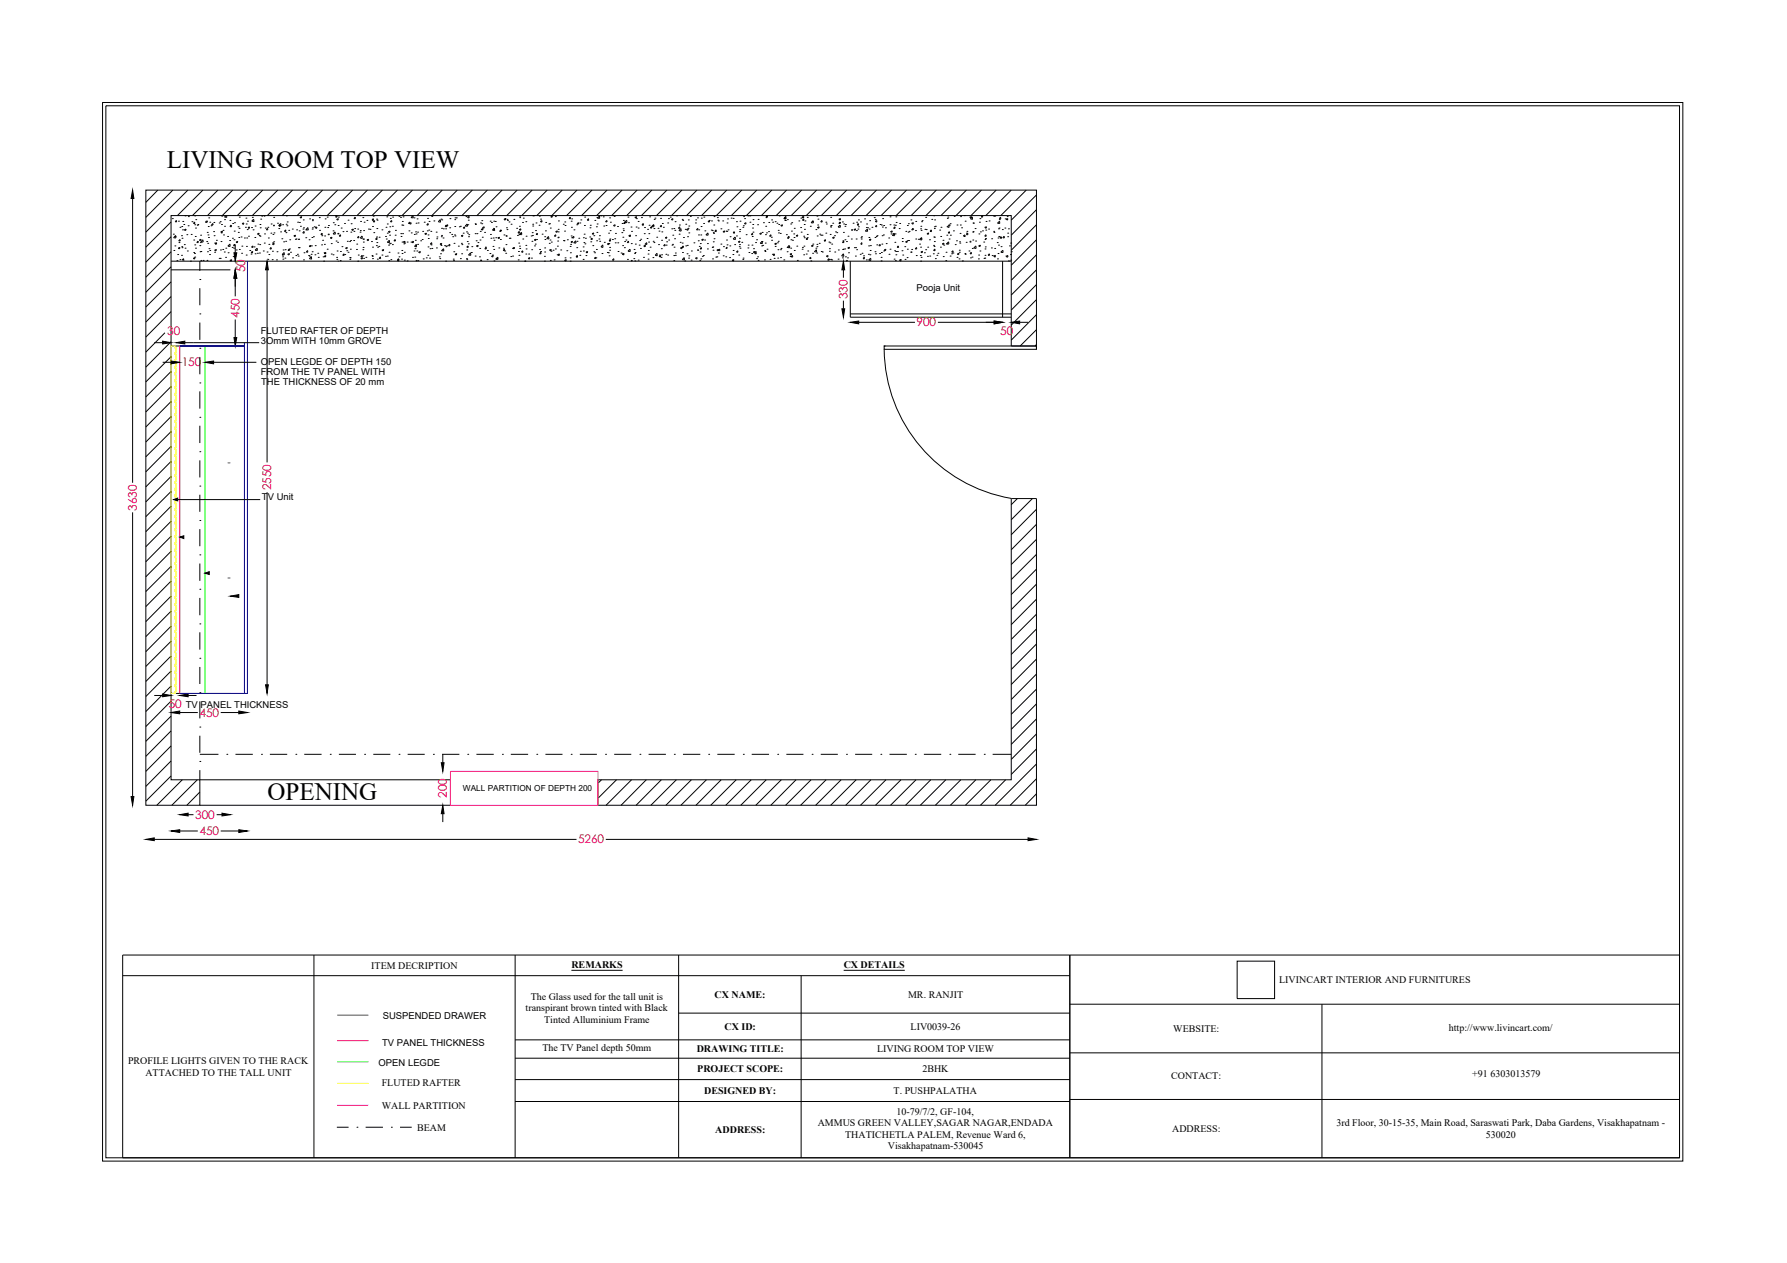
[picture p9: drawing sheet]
<svg xmlns="http://www.w3.org/2000/svg" width="297mm" height="210mm" viewBox="0 0 297 210" stroke-linecap="round" stroke-linejoin="round" font-family="sans-serif">
<defs><g id="words">
<g font-size="4.2">
<text x="27.8" y="28">LIVING ROOM TOP VIEW</text>
<text x="44.5" y="132.9">OPENING</text>
</g>
<g font-size="2" fill="#f00">
<text x="40.8" y="45.2" transform="rotate(-90 40.8 45.2)">50</text>
<text x="39.8" y="52.8" transform="rotate(-90 39.8 52.8)">450</text>
<text x="140.9" y="49.7" transform="rotate(-90 140.9 49.7)">330</text>
<text x="27.8" y="55.7">30</text>
<text x="152.3" y="54.2">900</text>
<text x="166.3" y="55.6">50</text>
<text x="30.2" y="60.9">150</text>
<text x="45.1" y="81.5" transform="rotate(-90 45.1 81.5)">2550</text>
<text x="22.7" y="84.9" transform="rotate(-90 22.7 84.9)">3630</text>
<text x="28.1" y="117.7">50</text>
<text x="33.2" y="119.1">450</text>
<text x="32.5" y="136.1">300</text>
<text x="74.3" y="132.6" transform="rotate(-90 74.3 132.6)">200</text>
<text x="33.2" y="138.8">450</text>
<text x="96.1" y="140.2">5260</text>
</g>
<g font-size="1.7">
<text x="61.7" y="161">ITEM DECRIPTION</text>
<text x="95" y="160.9">REMARKS</text>
<text x="140.2" y="160.9">CX DETAILS</text>
<text x="88.2" y="166.1">The Glass used for the tall unit is</text>
<text x="118.8" y="165.8">CX NAME:</text>
<text x="150.9" y="165.8">MR. RANJIT</text>
<text x="212.6" y="163.3">LIVINCART INTERIOR AND FURNITURES</text>
<text x="87.4" y="168">transpirant brown tinted with Black</text>
<text x="90.5" y="169.9">Tinted Alluminium Frame</text>
<text x="120.4" y="171.2">CX ID:</text>
<text x="151.4" y="171.2">LIV0039-26</text>
<text x="195" y="171.5">WEBSITE:</text>
<text x="240.8" y="171.3">http://www.livincart.com/</text>
<text x="21.3" y="176.9">PROFILE LIGHTS GIVEN TO THE RACK</text>
<text x="24.2" y="178.8">ATTACHED TO THE TALL UNIT</text>
<text x="90.2" y="174.7">The TV Panel depth 50mm</text>
<text x="115.8" y="174.9">DRAWING TITLE:</text>
<text x="115.9" y="178.2">PROJECT SCOPE:</text>
<text x="145.8" y="174.9">LIVING ROOM TOP VIEW</text>
<text x="153.3" y="178.2">2BHK</text>
<text x="194.7" y="179.4">CONTACT:</text>
<text x="244.7" y="179">+91 6303013579</text>
<text x="63.4" y="180.5">FLUTED RAFTER</text>
<text x="63.4" y="184.3">WALL PARTITION</text>
<text x="117" y="181.8">DESIGNED BY:</text>
<text x="148.5" y="181.8">T. PUSHPALATHA</text>
<text x="149" y="185.3">10-79/7/2, GF-104,</text>
<text x="69.3" y="188">BEAM</text>
<text x="118.9" y="188.3">ADDRESS:</text>
<text x="135.9" y="187.2">AMMUS GREEN VALLEY,SAGAR NAGAR,ENDADA</text>
<text x="140.5" y="189.1">THATICHETLA PALEM, Revenue Ward 6,</text>
<text x="147.6" y="191">Visakhapatnam-530045</text>
<text x="194.8" y="188.1">ADDRESS:</text>
<text x="222.2" y="187.2">3rd Floor, 30-15-35, Main Road, Saraswati Park, Daba Gardens, Visakhapatnam -</text>
<text x="247" y="189.1">530020</text>
</g>
<g font-size="1.6">
<text x="152.3" y="48.4">Pooja Unit</text>
<text x="43.3" y="55.6">FLUTED RAFTER OF DEPTH</text>
<text x="43.4" y="57.2">3Omm WITH 10mm GROVE</text>
<text x="43.3" y="62.3">FROM THE TV PANEL WITH</text>
<text x="43.4" y="60.6">OPEN LEGDE OF DEPTH 150</text>
<text x="43.4" y="64">THE THICKNESS OF 20 mm</text>
<text x="43.5" y="83.2">TV Unit</text>
<text x="30.9" y="117.7">TV PANEL THICKNESS</text>
<text x="63.5" y="173.8">TV PANEL THICKNESS</text>
<text x="63.6" y="169.3">SUSPENDED DRAWER</text>
<text x="62.9" y="177.1">OPEN LEGDE</text>
</g>
<text font-size="1.4" x="76.9" y="131.5">WALL PARTITION OF DEPTH 200</text>
</g></defs>
<!-- layer: 30-600 - 200-Struc_Gen -->
<g fill="none" stroke="#000" stroke-width=".17">
<path d="M17 17h262.7v176h-262.7zM17.6 17.6h261.6v174.8h-261.6zM20.4 158.7h258.8v33.7h-258.8zM52.2 158.7v33.7M85.6 158.7v33.7M112.8 158.7v33.7M177.8 158.7v33.7M205.6 159.7h6.3v6.3h-6.3zM20.4 162.2h157.4M85.6 172.8h92.2M85.6 175.9h92.2M85.6 179.4h92.2"/>
<path d="M95 161.3h8.5M112.8 168.4h65M133.2 162.2v30.2M140.2 161.3h10.2M177.8 166.9h101.4M177.8 175h101.4M219.7 166.9v25.5M85.6 183.1h92.2M177.8 182.7h101.4"/>
</g>
<!-- layer: A-WALL -->
<g fill="none" stroke="#000" stroke-width=".17">
<path d="M22 33v47.2M26.2 31.6l-2 2M28.4 36.9l-4.2 4.2M28.4 39.3l-4.2 4.3M28.6 36.3h.1M28.7 31.6l-4.5 4.5M28.8 38.9h.1M29.1 39.3h.1M29.2 39.1v.5l-.3-.1zM29.3 36.6l.1 .3-.3-.1zM29.7 36.8h.1M29.9 37.8h.1"/>
<path d="M29.9 39.8l.1 .3-.3-.1zM30.2 39.2h.1M30.2 37.6h.1M30.3 39.6h.1M30.3 38.2h.1M30.4 36.8h.1M30.6 37.3h.1M30.6 38.2l.3-.1-.1 .2zM30.8 35.9h.1M31.1 39h.1M31.2 31.6l-7 7M31.3 37.5h.1"/>
<path d="M31.3 36h.1M31.8 39h.1M31.9 36.8h.1M32.2 39.9h.1M32.3 36.9l.1 .2h-.2zM32.4 35.9h.1M32.4 37.4h.1M32.5 39.3h.1M32.5 37.9h.1M32.5 36.5h.1M32.8 37.4h.1M32.9 37.3h.1"/>
<path d="M33.1 39.9l.3-.1-.1 .2zM33.3 39.1h.1M33.7 31.6l-4.2 4.2M34.1 36.9h.1M34.2 36.8l.3-.1-.1 .3zM34.4 38.6h.1M34.6 39h.1M34.6 37.6h.1M34.7 39.5h.1M34.7 36.2h.1M34.9 36.9h.1M35.1 37.5h.1"/>
<path d="M35.4 37.1v.3h-.2zM35.5 38.5h.1M35.5 37h.1M35.6 39.2h.1M36 39.9h.1M36.2 31.6l-4.2 4.2M36.4 37.1h.1M36.6 36.8h.1M36.7 38.5l.3-.1-.1 .3zM36.8 38.7h.1M36.8 37.3h.1M36.9 35.9h.1"/>
<path d="M37.1 38.3h.1M37.2 39h.1M37.3 37.6h.1M37.3 36.5h.1M37.6 35.8l-.3 .3h.4v-.3M37.8 39.3h.1M38.2 40h.1M38.2 36.6h.1M38.4 37.4l.1 .3-.3-.1zM38.6 39.6h.1M38.7 37.1h.1M38.7 31.6l-4.2 4.2"/>
<path d="M38.9 39.8h.1M38.9 38.4h.1M39 37h.1M39.6 37.7h.1M39.6 38.6h.1M39.7 39.5h.1M39.7 37.9h.1M39.8 36.1h.1M40.1 39.4h.1M40.2 37.1h.3v.2zM40.6 39.6h.1M40.8 37.8h.1"/>
<path d="M40.9 36.3h.1M40.9 37.2h.1M41 39.6h.1M41.1 38.2h.1M41.1 36.8h.1M41.2 31.6l-4.3 4.2M41.2 37.9l.2-.2 .1 .2zM41.3 39.3h.1M41.8 37.8h.1M41.9 36.1h.1M42.1 38.2h.1M42.1 36.4l.1 .4h-.3z"/>
<path d="M42.4 39.5h.1M42.4 37.6h.1M42.8 38.9l.3-.2-.1 .3zM43.1 39.1h.1M43.2 39.3h.1M43.2 37.3h.1M43.3 37.9h.1M43.3 36.4h.1M43.5 35.9h.1M43.7 31.6l-4.3 4.2M43.8 35.8l.2 .2 .1-.2M44 38.9h.1"/>
<path d="M44.1 37.9h.1M44.5 37.9v.3h-.2zM44.5 37.8h.1M44.6 39.6h.1M45 38.7h.1M45.1 37.2h.1M45.4 39h.1M45.5 37.5h.1M45.5 37.4h.1M45.5 36.1h.1M45.5 38.7h.1M46.1 37.1h.1"/>
<path d="M46.2 31.6l-4.3 4.2M46.3 38h.1M46.3 37.5l.3-.1-.1 .2zM46.6 38.5h.1M46.7 37.1v.4h-.4zM46.8 39.7h.1M47 37.4h.1M47.5 38.2v.3h-.2zM47.5 38.7h.1M47.6 37.3h.1M47.6 35.9h.1M47.7 37.5h.1"/>
<path d="M47.7 36.9h.1M48 38.3h.1M48.2 39.8h.1M48.6 38.1h.1M48.6 31.6l-4.2 4.2M48.8 39.2l.3-.1v.2zM49.1 39.8h.1M49.2 39.7h.1M49.3 38.2h.1M49.5 36.9h.1M49.6 39.8h.1M49.7 38.4h.1"/>
<path d="M49.8 37h.1M49.9 36.1l.3-.1-.1 .3zM49.9 37.6h.1M50.4 38.1h.1M50.4 36.5h.1M50.4 37.9h.1M50.5 38.5l.1 .2h-.3zM50.8 39.5h.1M50.8 38.2h.1M51.1 31.6l-4.2 4.2M51.2 37.8l.1 .4h-.4zM51.4 39.8h.1"/>
<path d="M51.5 36.4h.1M51.8 39.5h.1M51.9 38.1h.1M51.9 36.7h.1M51.9 37.9h.1M51.9 36.5h.1M52.1 39.3h.1M52.2 37.7h.1M52.4 37.8l.3-.1-.1 .3zM52.9 37.4h.1M53.1 36.2h.1M53.1 38.3h.1"/>
<path d="M53.3 39l.2-.3 .1 .3zM53.5 39.2h.1M53.6 39.9h.1M53.6 31.6l-4.2 4.2M54 39.2h.1M54 37.8h.1M54 36.4h.1M54.4 36.1h.1M54.5 37.8h.1M54.6 39h.1M54.6 38.9h.1M54.6 37.5h.1"/>
<path d="M54.9 39.5l.3-.1-.1 .3zM55.4 38.4h.1M55.4 37h.1M55.7 37.4h.1M55.7 38.5v.4h-.3zM55.7 35.8h.1M56 36.5l.2-.2v.3zM56 35.8v.3h-.2zM56.1 31.6l-4.2 4.2M56.2 38.9h.1M56.2 38.8h.1M56.2 37.5h.1"/>
<path d="M56.2 36.1h.1M56.6 39v.3h-.2zM56.7 37.9h.1M57 38.5h.1M57.3 37.1h.1M57.6 38.5h.1M57.9 36.6h.1M58.3 40h.1M58.3 38.6h.1M58.4 37.2h.1M58.4 38.2l.3-.1v.2zM58.6 31.6l-4.2 4.2"/>
<path d="M58.8 40h.1M58.8 38.5h.1M59 38h.1M59 36.1l.1 .2h-.3zM59.5 38.1h.1M59.6 39.3l.1 .2h-.3zM59.8 35.8h.1M59.8 38.6h.1M59.9 38.3h.1M59.9 36.8h.1M60.2 39.2v.4h-.3zM60.3 36.2h.1"/>
<path d="M60.4 39.8h.1M60.4 39.7h.1M60.4 38.3h.1M60.5 36.9h.1M61 36.6h.1M61 39.8h.3l-.1 .2zM61.1 31.6l-4.2 4.2M61.2 38.1h.1M61.5 38.1h.1M61.9 37.6h.1M62 36.8l.3-.1-.1 .2zM62 35.9h.1"/>
<path d="M62 36.3l.1 .3h-.3zM62.1 38.7h.1M62.6 39.4h.1M62.6 36.4h.1M62.6 38h.1M62.6 39.5l.1 .3h-.3zM62.7 36.6h.1M63 39.4h.1M63.5 38.2h.1M63.6 31.6l-4.3 4.2M64.1 39.3h.1M64.2 37.8h.1"/>
<path d="M64.2 39.7h.1M64.3 36h.1M64.4 38.7h.1M64.4 37.2h.1M64.5 38.5l.3-.1v.3zM64.8 39.1h.1M64.8 37.7h.1M64.9 36.3h.1M65.1 36.6v.3l-.2-.1zM65.2 37.6h.1M65.3 36.1h.1M65.7 39.1h.1"/>
<path d="M65.7 39.8v.3l-.2-.1zM65.7 38.3h.1M66.1 31.6l-4.3 4.2M66.3 36h.1M66.6 36.1h.1M66.6 38.8h.1M66.7 39.3h.1M66.8 37.4h.1M66.9 36.8h.1M66.9 38.8h.1M67 37.4h.1M67 36h.1"/>
<path d="M68 38.4h.1M68.1 37.1l.3-.1-.1 .3zM68.1 36.9v.2h-.2zM68.4 38.7h.1M68.6 31.6l-4.3 4.2M68.7 35.8v.4h-.4zM68.8 36.2h.1M68.9 39h.1M69 39.9h.1M69.1 38.5h.1M69.2 37.1h.1M69.2 38.9h.1"/>
<path d="M69.3 36.4h.1M69.4 38.6h.1M69.5 37.1h.1M70.2 39.8h.1M70.3 38.5h.1M70.5 36.9h.1M70.6 38.8l.3-.1-.1 .3zM71 38.4h.1M71.1 36.3h.1M71.1 31.6l-4.3 4.2M71.1 39h.1M71.1 37.1l.1 .3h-.3z"/>
<path d="M71.2 39.6h.1M71.3 38.2h.1M71.3 36.8h.1M71.6 38.5h.1M71.7 35.8l.1 .1 .1-.1M71.8 36h.1M72.1 36.7h.1M72.5 38.6h.1M72.6 39.7h.1M72.6 39.4h.1M72.8 36.8l.4-.3v.4zM73.3 36.4h.1"/>
<path d="M73.3 39.3h.1M73.4 37.9h.1M73.4 39.1h.1M73.4 36.5h.1M73.5 31.6l-4.2 4.2M73.6 39.6h.1M73.7 38h.1M74.1 38h.1M74.2 37.4v.3l-.2-.1zM74.2 37.5l.3-.1-.1 .2zM74.7 37.9h.1M74.7 38.7h.1"/>
<path d="M74.8 36.3h.1M75.1 39h.1M75.3 39.3h.1M75.6 39h.1M75.6 37.6h.1M75.6 36.5h.1M75.6 36.2h.1M75.6 39.2h.1M75.8 36.2h.1M76 31.6l-4.2 4.2M76.4 37.7h.1M76.5 37.6h.1"/>
<path d="M76.7 39.2l.2-.1v.2zM77 38.7h.1M77 37.9l.2-.2v.2zM77.3 37.6l.4-.4v.4zM77.5 36h.1M77.5 38.5h.1M77.7 38.7h.1M77.7 36.1l.3-.1-.1 .3zM77.8 37.4h.1M77.8 35.9h.1M77.8 36.6h.1M77.9 39.3h.1"/>
<path d="M77.9 39h.1M78.5 31.6l-4.2 4.2M79 38.8h.1M79 37.2h.1M79 37.3h.1M79.3 38.8h.1M79.8 39.9h.1M79.8 38.5h.1M79.9 37.1h.1M80 38.1h.1M80.1 37.2h.1M80.1 36.7h.1"/>
<path d="M80.2 39.4h.1M80.2 37.9l.1 .3h-.3zM80.2 37.8l.3-.1-.1 .2zM80.5 38.6h.1M81 31.6l-4.2 4.2M81.5 36.8h.1M81.5 39h.1M81.6 39.6h.1M81.7 37h.1M82 39.6h.1M82 38.2h.1M82.1 36.8h.1"/>
<path d="M82.1 39.9h.1M82.2 37.9v.4l-.3-.1zM82.3 36.8h.1M82.4 39.5h.1M82.5 37.7h.1M82.7 39.5l.3-.1v.3zM83.2 39.8h.1M83.2 38.3h.1M83.3 38.2v.3h-.3zM83.5 31.6l-4.2 4.2M83.8 39h.1M83.8 36.5l.3-.2-.1 .3z"/>
<path d="M83.9 36.3h.1M84.1 39.2h.1M84.1 39.3h.1M84.2 37.9h.1M84.3 36.5h.1M84.3 38.2h.1M84.4 36.6h.1M84.6 36.9h.1M84.7 39.6h.1M84.8 39.6h.1M84.9 37.3h.1M85.4 36.5h.1"/>
<path d="M85.9 37.9h.1M86 31.6l-4.3 4.2M86 39.1h.1M86.3 39h.1M86.3 38.5v.2h-.2zM86.3 38.2l.3-.2-.1 .3zM86.3 37.6h.1M86.3 39l.4-.4v.4zM86.4 36.2h.1M86.4 35.9h.1M86.6 38.7h.1M86.9 37h.1"/>
<path d="M86.9 39.7h.1M87 36.3h.1M87.4 36.8h.1M87.4 39.3h.1M88.3 39.2h.1M88.5 38.7h.1M88.5 31.6l-4.3 4.2M88.5 39.1h.1M88.5 37.3h.1M88.5 37.6h.1M88.6 35.9h.1M88.8 35.8h.1"/>
<path d="M88.8 39.8h.3l-.1 .2zM89 38.3h.1M89.1 37.1h.1M89.1 39l.2-.3 .1 .3zM89.2 39.8h.1M89.6 37.4h.1M89.6 35.9h.1M89.8 36.8l.3-.1-.1 .2zM89.9 36.4h.1M90.1 38.9h.1M90.5 39.3h.1M90.6 39.8h.1"/>
<path d="M90.7 38.4h.1M90.7 37h.1M91 31.6l-4.3 4.2M91.2 39.3l.1 .4-.4-.1zM91.2 37.2h.1M91.3 37.2h.1M91.4 39.9h.1M91.5 37.9h.1M91.8 35.8v.3h-.2zM92.3 36h.1M92.4 39v.3h-.3zM92.4 38.5l.3-.1-.1 .2z"/>
<path d="M92.7 39.5h.1M92.8 38.1h.1M92.8 38.5h.1M92.8 39.4h.1M92.8 36.7h.1M93.5 31.6l-4.3 4.2M93.6 37.3h.1M93.7 40h.1M93.8 38.4h.1M93.9 36.9h.1M93.9 37.5h.1M94.3 39.8h.1"/>
<path d="M94.8 36.1l.1 .2h-.3zM94.9 39.2h.1M94.9 36.8h.1M95 37.8h.1M95 36.4h.1M95 39.5h.1M95.4 39.3v.3l-.2-.1zM95.4 38.2h.1M95.9 37.4h.1M95.9 37.1l.3-.1-.1 .3zM95.9 31.6l-4.2 4.2M96.2 39.6h.1"/>
<path d="M96.4 37.1h.1M96.5 36.5h.1M97 39.5h.1M97.1 38.9h.1M97.1 37.5h.1M97.2 36.1h.1M97.3 39.6h.1M97.8 36.3l.1 .3h-.3zM98 39.4h.1M98.1 37.9h.1M98.1 37.4h.1M98.2 39.8l.2-.2 .1 .2z"/>
<path d="M98.4 38.8l.3-.1-.1 .3zM98.4 31.6l-4.2 4.2M98.7 39.2h.1M98.9 36.6h.1M99.1 37.7h.1M99.2 38.6h.1M99.2 36.2h.1M99.3 37.2h.1M99.3 36.3l.3-.4 .1 .4zM99.5 35.8l.2 .1v-.1M99.6 39.7h.1M99.6 39.2h.1"/>
<path d="M99.9 35.9h.1M100.3 36h.1M100.4 37.6h.1M100.7 36.8l.2-.2v.3zM100.7 37.5h.1M100.9 31.6l-4.2 4.2M101.2 38.7h.1M101.3 36.2h.1M101.4 39.7h.1M101.4 38.3h.1M101.4 39.8l.1 .3h-.3zM101.5 36.9h.1"/>
<path d="M101.8 39.8h.1M101.8 35.8h.1M102 37.5l.3-.1-.1 .2zM102.1 36h.1M102.2 39.7h.1M102.3 38.8h.1M102.6 37.6h.1M103.4 38.7h.1M103.4 37.1h.1M103.4 31.6l-4.2 4.2M103.5 39.4h.1M103.6 38h.1"/>
<path d="M103.6 36.6h.1M103.6 38.3h.1M103.8 36.9l.4-.3v.4zM103.9 36.9v.2h-.2zM104 39.9h.1M104.4 36.1h.1M104.5 37h.1M104.5 39.2l.3-.2-.1 .3zM104.6 39.3h.1M104.9 37.7h.1M105 38.5h.1M105.5 36.1l.3-.1-.1 .3z"/>
<path d="M105.6 39.2h.1M105.7 37.7h.1M105.8 36.3h.1M105.9 31.6l-4.2 4.2M106.1 36.8h.1M106.1 37.9h.1M106.3 40h.1M106.5 39.8h.1M106.6 36.2h.1M106.9 37.1l.1 .3h-.3zM107.1 38.8h.1M107.1 37.8h.1"/>
<path d="M107.6 39.6h.1M107.6 38.1h.1M107.9 38.8h.1M107.9 37.4h.1M108 36h.1M108.1 37.8l.3-.1-.1 .2zM108.3 37.6l.4-.3v.4zM108.4 31.6l-4.2 4.2M108.5 37.5h.1M108.7 38h.1M108.7 36.5h.1M108.9 36.3h.1"/>
<path d="M109.2 39.4h.1M109.4 37.9h.1M109.5 38.4h.1M109.7 37.6l.2-.2 .1 .3zM109.8 36.3h.1M110 39.9h.1M110 38.5h.1M110.1 37.1h.1M110.3 37.8h.1M110.6 39.5l.3-.1-.1 .2zM110.9 31.6l-4.3 4.2M111 37.1h.1"/>
<path d="M111.1 36.3h.1M111.2 39.9h.1M111.4 36.1h.1M111.6 36.5l.3-.2-.1 .3zM111.7 38h.1M111.8 39.1h.1M112 38h.1M112.1 39.7h.1M112.2 38.3h.1M112.2 36.8h.1M112.5 35.9h.1M112.8 38.3l.4-.3v.4z"/>
<path d="M112.9 38.9h.1M112.9 37.4h.1M113 37.7v.2h-.2zM113.4 31.6l-4.3 4.2M113.4 36.5h.1M113.5 36.6h.1M113.6 39.5h.1M113.9 38.1h.1M114 37.3h.1M114.1 38.2l.3-.2-.1 .3zM114.3 39.3h.1M114.4 37.9h.1"/>
<path d="M114.4 36.5h.1M114.5 38.7h.1M114.5 37.6h.1M114.8 36h.1M115.6 37.1h.1M115.6 36.5h.1M115.9 31.6l-4.3 4.2M115.9 36.2h.1M116 37.9v.3h-.2zM116.1 39h.1M116.1 38.2h.1M116.5 39h.1"/>
<path d="M116.5 37.6h.1M116.6 36.3h.1M116.6 39.8l.3-.1-.1 .3zM117 37.1h.1M117 36.1h.1M117.1 39.9h.1M117.2 38.4h.1M117.3 39l.4-.3v.4zM117.7 36.8l.3-.1-.1 .2zM117.9 36.6h.1M118.2 38.2h.1M118.3 36.7h.1"/>
<path d="M118.3 31.6l-4.2 4.2M118.4 38.3h.1M118.6 38.6h.1M118.6 38.8h.1M118.6 37.4h.1M118.7 36h.1M118.7 39.7h.1M119 38.2l.1 .3h-.3zM119.2 36.2h.1M119.3 36.6h.1M119.4 36.7h.1M119.8 38h.1"/>
<path d="M120.1 36.7h.1M120.2 38.5l.3-.1-.1 .2zM120.7 38.4h.1M120.8 39.9h.1M120.8 38.5h.1M120.8 31.6l-4.2 4.2M120.8 37.1h.1M120.9 36.4h.1M121 38.2h.1M121.4 39.3h.1M121.5 36.3h.1M121.9 36.3h.1"/>
<path d="M121.9 39.7l.3-.3v.4zM122 38.5l.1 .2h-.2zM122.4 39.2h.1M122.4 36.8h.1M122.5 37.7h.1M122.9 39.6h.1M122.9 38.5h.1M123 38.2h.1M123 36.8h.1M123.3 31.6l-4.2 4.2M123.5 37.8h.1M123.6 37.5h.1"/>
<path d="M123.6 36h.1M123.7 37.1l.3-.1-.1 .3zM123.8 36.3h.1M124 39h.1M124.3 35.9h.1M124.5 35.8h.1M124.7 35.9h.1M124.7 36.9h.1M125 39.3h.1M125.1 37.9h.1M125.1 38.7v.3h-.2zM125.1 37.3h.1"/>
<path d="M125.2 36.5h.1M125.2 38.6h.1M125.8 39.8h.1M125.8 31.6l-4.2 4.2M125.9 37.4h.1M126 36.5h.1M126.3 38.8l.3-.1-.1 .3zM126.7 38.6h.1M126.9 37h.1M127.2 39h.1M127.3 37.6h.1M127.3 36.2h.1"/>
<path d="M127.4 35.8l.1 .1v-.1M127.4 38.7h.1M127.5 35.8l.1 .3h-.3zM127.7 38.5h.1M127.8 37h.1M128.1 39l.1 .3h-.3zM128.2 39.4h.1M128.3 39.9h.1M128.3 36.5h.1M128.3 31.6l-4.2 4.2M128.4 36.9h.1M128.8 36.8h.1"/>
<path d="M129.1 37.1h.1M129.4 38.3h.1M129.4 38.7h.1M129.4 37.3h.1M129.5 35.9h.1M129.7 38.8h.1M129.8 37.5l.3-.1-.1 .2zM130.5 36.6h.1M130.5 36.1l.1 .3-.3-.1zM130.6 36l.1 .4-.4-.1zM130.7 39h.1M130.8 31.6l-4.2 4.2"/>
<path d="M130.9 36.5h.1M130.9 39.6h.1M131.1 39.3l.1 .3-.3-.1zM131.4 37.2h.1M131.5 39.8h.1M131.6 38.4h.1M131.6 37h.1M131.7 39.9h.1M131.9 38.9h.1M132 39.5h.1M132 37.9h.1M132.3 39.2l.3-.2-.1 .3z"/>
<path d="M132.8 36.7h.1M133.1 37.8h.1M133.1 36.3h.1M133.2 38.6h.1M133.3 31.6l-4.3 4.2M133.3 36.1h.1M133.3 36.1l.3-.1-.1 .3zM133.4 36.6l.2-.2v.2zM133.6 39.3h.1M133.7 39.5h.1M133.7 37.3h.1M133.7 38.1h.1"/>
<path d="M133.8 36.7h.1M134 39.8l.2-.2v.2zM134.2 36.1h.1M134.2 39h.1M134.2 39.5h.1M134.7 37.6h.1M134.8 37l.4-.3v.4zM135 36.8h.1M135.6 38.2h.1M135.7 31.6l-4.2 4.2M135.8 35.9h.1M135.8 39.2h.1"/>
<path d="M135.9 37.8l.3-.1-.1 .2zM135.9 37.8h.1M135.9 37.4h.1M136 36.4h.1M136.3 38.9h.1M136.4 39.1h.1M136.6 36.6l.1 .3h-.3zM136.6 39.1h.1M137.2 39.8v.3h-.2zM137.3 38.7h.1M137.3 36.9h.1M137.4 37.2h.1"/>
<path d="M138 39h.1M138 37.6h.1M138.1 36.1h.1M138.1 37.7h.1M138.2 37.5h.1M138.2 31.6l-4.2 4.2M138.4 39.5l.3-.1-.1 .2zM138.4 37.1h.1M138.7 39.2h.1M138.9 38.5h.1M139.1 38.7h.1M139.3 37.7l.3-.3 .1 .4z"/>
<path d="M139.4 36.4l.3-.1-.1 .3zM139.6 37h.1M139.6 36.9l.1 .2h-.3zM140 36.9h.1M140.2 38.6h.1M140.2 37.2h.1M140.4 39.8h.1M140.4 37.6h.1M140.5 37.3h.1M140.7 31.6l-4.2 4.2M141 39.3h.1M141.5 39.7h.1"/>
<path d="M141.5 38.2h.1M141.8 37.1h.1M141.9 38.2l.3-.2-.1 .3zM142.3 39.7h.1M142.4 38.3h.1M142.4 36.9h.1M142.6 38.1h.1M142.6 37.1l.1 .3h-.2zM142.7 36.5h.1M142.7 37.7h.1M143 36.9h.1M143.1 39.5h.1"/>
<path d="M143.2 39.7h.1M143.2 39.3h.1M143.2 31.6l-4.2 4.2M143.7 36.4h.1M143.8 38.4l.4-.3v.4zM144 37.8h.1M144 37.2h.1M144.2 37.9h.1M144.4 39.5h.1M144.5 38.1h.1M144.5 39.8l.3-.1-.1 .3zM144.6 36.7h.1"/>
<path d="M144.9 37.8h.1M145.3 36.2h.1M145.4 39.5h.1M145.5 36.5h.1M145.5 37.6l.2-.2v.3zM145.5 36.8l.3-.1-.1 .2zM145.7 39.3h.1M145.7 31.6l-4.2 4.2M145.8 39.2h.1M146.3 37.3h.1M146.5 37.4h.1M146.6 39.2h.1"/>
<path d="M146.7 37.7h.1M146.7 36.3h.1M146.8 39h.1M146.9 37.5h.1M147.2 37.9h.1M147.7 39.6h.1M147.9 37.4h.1M147.9 36h.1M148 35.8h.1M148 38.5l.3-.1-.1 .2zM148.1 38.9h.1M148.2 31.6l-4.2 4.2"/>
<path d="M148.3 39.1l.4-.3v.4zM148.4 38.8h.1M148.6 37.4h.1M148.7 37.7l.1 .2h-.3zM148.8 38.9h.1M148.8 37.4h.1M148.9 36h.1M149 37h.1M149.5 38h.1M149.5 37.1h.1M150 39.6h.1M150.6 38.5h.1"/>
<path d="M150.7 31.6l-4.2 4.2M150.8 37.5h.1M150.9 40h.1M150.9 38.6h.1M151 37.2h.1M151 40h.1M151.1 38.5h.1M151.4 36.5h.1M151.5 37.1l.3-.1v.3zM151.7 38.1h.1M151.8 37.9v.3h-.3zM152.2 38.3h.1"/>
<path d="M152.2 36.8h.1M152.2 39.7h.1M152.6 39.8h.1M152.9 39.8l.3-.3v.4zM153 38h.1M153.1 39.7h.1M153.1 37.6h.1M153.1 38.3h.1M153.2 36.8h.1M153.2 31.6l-4.2 4.2M153.3 36.7h.1M153.7 38.1h.1"/>
<path d="M153.9 36.1h.1M154 38.2h.1M154.1 38.8l.3-.1-.1 .3zM154.5 39.8h.1M154.8 38.2v.3h-.2zM154.9 36.5h.1M155.2 39.4h.1M155.2 35.8l.1 .1v-.1M155.3 38h.1M155.3 39.4h.1M155.3 37.7h.1M155.3 36.5h.1"/>
<path d="M155.5 37.6h.1M155.6 31.6l-4.1 4.2M156.2 38.2h.1M156.4 39.3h.1M156.4 37.8h.1M156.7 39.9h.1M157.4 39.1h.1M157.4 37.7h.1M157.5 36.3h.1M157.5 37.6h.1M157.6 36.1h.1M157.6 37.8h.1"/>
<path d="M157.6 38.7l.2-.2v.2zM157.6 37.4h.3l-.1 .2zM157.8 39.7h.1M157.9 37.2h.1M158 39.1h.1M158.1 31.6l-4.2 4.2M158.5 38.4h.1M158.6 36h.1M159.1 37.4h.1M159.6 38.8h.1M159.6 37.4h.1M159.7 36h.1"/>
<path d="M159.8 37.9h.1M160.1 39.2l.3-.2-.1 .3zM160.2 35.8h.1M160.3 39.3h.1M160.3 35.8h.1M160.4 36.8h.1M160.6 38.7h.1M160.6 31.6l-4.2 4.2M160.7 38.5h.1M160.9 38.7v.3h-.3zM161.2 36.1l.3-.1-.1 .3zM161.6 36l.1 .5-.4-.1z"/>
<path d="M161.7 39.9h.1M161.7 38.6h.1M161.7 38.5h.1M161.7 37.1h.1M161.8 37.1h.1M162.1 38h.1M162.7 38.9h.1M162.8 36.9h.1M162.9 36.3h.1M163 38.5h.1M163.1 31.6l-4.2 4.2M163.3 38.4h.1"/>
<path d="M163.3 35.8l.1 .3h-.3zM163.7 37.8l.3-.1-.1 .2zM163.7 39.8h.1M163.8 39.6h.1M163.9 38.2h.1M163.9 39v.3h-.2zM163.9 36.8h.1M164.3 38.1h.1M164.4 36.7h.1M164.8 39.7h.1M165.2 35.9h.1M165.2 38.5h.1"/>
<path d="M165.2 38.6h.1M165.3 35.9h.1M165.6 31.6l-4.2 4.2M165.8 37.1l.3-.3 .1 .3zM165.9 39.6h.1M166 38h.1M166 39.3h.1M166.1 37.9h.1M166.1 36.5h.1M166.2 39.4h.1M166.2 39.5l.3-.1-.1 .2zM166.3 36.1l.1 .3-.3-.1z"/>
<path d="M166.6 38.2h.1M166.9 39.3v.3l-.2-.1zM167 37.9h.1M167.1 36.4h.1M167.2 36.4l.3-.1v.3zM167.4 36h.1M167.5 39.3h.1M167.5 38.7h.1M167.6 38h.1M168.1 31.6l-4.2 4.2M170.6 31.6l-4.2 4.2M172.3 32.4l-4.2 4.2"/>
<path d="M172.3 34.9l-4.2 4.2M172.3 37.4l-4.2 4.2M172.3 39.8l-4.2 4.3M25.6 57h1.4M27.4 55.3l-3.2 3.2M28.4 41.8l-4.2 4.3M28.4 44.3l-4.2 4.3M28.4 46.8l-4.2 4.2M28.4 49.3l-4.2 4.2M28.4 51.8l-4.2 4.2M28.4 56.8l-4.2 4.2M28.4 59.3l-4.2 4.2"/>
<path d="M28.4 43.4h139.7M28.4 44.8h9.9M28.4 57.5h12.2M28.9 41.6h.1M29.1 40.9h.1M29.4 43.3h.1M29.5 42.3h.1M29.6 41.2l.3-.1-.1 .3zM29.7 40.3h.1M29.9 43.2h.1M30.2 42.4h.1M30.2 41h.1"/>
<path d="M30.3 41.2h.1M30.5 43l.1 .2h-.3zM30.6 40.7h.1M30.7 57h12.4M30.8 41.2h.1M31.1 41.7h.1M31.7 43.4h.1M32.1 42.9l.3-.1-.1 .3zM32.2 42h.1M32.3 42.1h.1M32.4 40.7h.1M32.4 42.7h.1"/>
<path d="M32.5 41.2h.1M32.9 40.1l.1 .2h-.3zM33.2 40.8h.1M33.3 41.8h.1M33.3 40.3h.1M33.3 43.4l.2-.2 .1 .2M33.4 41.8h.1M33.4 40.2l.3-.4 .1 .4zM33.8 43.3h.1M34.4 40.1h.1M34.4 43.3h.1M34.5 41.8h.1"/>
<path d="M34.5 40.4h.1M34.7 41.3h.1M34.8 42.3h.1M34.9 41.6h.1M35.7 41.9h.1M35.7 40.4h.1M35.7 41.6l.3-.1-.1 .2zM36 40.3v.3h-.2zM36.4 42.9h.1M36.6 42.9h.1M36.6 41.5h.1M36.7 40.1h.1"/>
<path d="M37 41.5h.1M37.3 41.9h.1M37.5 42.8h.1M37.5 41.2h.1M37.9 42h.1M38.2 40.5l.1 .5-.4-.1 .3-.3M38.2 43.3l.3-.1-.1 .2zM38.6 41.1h.1M38.8 42.6h.1M38.8 41.2h.1M39 40.6v.3l-.2-.1zM39.1 42.6h.1"/>
<path d="M39.1 40.6v1.4M39.1 46.2v3M39.1 53.1v3M39.2 40.2l.3-.1-.1 .3zM39.3 41.5h.1M39.8 41.5h.1M40.2 42.1h.1M40.2 40.9h.1M40.9 42.4h.1M41 41h.1M41.5 41.6h.1M41.7 42.2h.1"/>
<path d="M41.7 41.9l.3-.1-.1 .3zM41.8 41.1l.2-.2 .1 .2zM42.2 41h.1M42.4 42.2h.1M42.7 41.2l.1 .4h-.4zM42.8 42.1h.1M42.9 40.6h.1M43.1 42.1h.1M43.2 40.7h.1M43.8 41.7h.1M43.9 40.4h.1M44.4 41.9h.1"/>
<path d="M44.5 43.1h.1M44.7 42.3h.1M44.7 40.6h.1M45 41.1l.1 .3h-.2zM45.2 43.2h.1M45.3 41.8h.1M45.3 40.6l.3-.2-.1 .3zM45.3 40.4h.1M45.5 40.2h.1M46 43.2h.1M46 41.8h.1M46.9 42.3l.3-.3 .1 .3z"/>
<path d="M46.9 42.4h.1M47 42.7h.1M47 43.1h.1M47.1 41.5h.1M47.1 40.2h.1M47.4 42.9h.1M47.4 41.5h.1M47.5 40.1h.1M47.8 42.3l.3-.2-.1 .3zM48.1 41.4v.2h-.2zM48.1 41.4h.1M48.3 41.9h.1"/>
<path d="M48.6 42.9h.1M49.2 42.5h.1M49.4 42.3h.1M49.6 42.6h.1M49.6 41.2h.1M49.7 41.2h.1M50.4 43.2h.1M50.5 42h.1M51.1 41.6l.1 .3h-.3zM51.3 42.5h.1M51.4 40.9l.3-.1-.1 .2zM51.4 42.6h.1"/>
<path d="M51.4 43l.4-.4v.5zM51.7 42.3h.1M51.8 40.9h.1M51.9 41.8h.1M52.4 42.3h.1M52.4 40.8h.1M52.8 42.1h.1M52.9 42.8h.1M53.5 40.7h.1M53.7 42.7h.1M53.8 43.4h.1M53.9 42h.1"/>
<path d="M53.9 42.6l.3-.1-.1 .2zM53.9 40.6h.1M53.9 42.1h.1M53.9 42.1l.2-.2 .1 .3zM54.4 41.4h.1M55.1 40.5h.1M55.1 42.2h.1M55.4 42.3h.1M55.9 40.1h.1M56 42.8h.1M56 43.1h.1M56 41.7h.1"/>
<path d="M56.1 40.3h.1M56.2 43.4h.1M56.5 43.3h.1M56.6 41.8h.1M56.8 41h.1M57.2 42.2v.2h-.2zM57.3 42.3h.1M57.4 41.2l.3-.1-.1 .3zM57.6 41.7h.1M57.7 40.1h.1M57.9 41.9h.1M58.1 40.1h.1"/>
<path d="M58.2 42.8h.1M58.2 43.1h.1M58.2 42.9h.1M58.2 41.4h.1M59.3 41.5h.1M59.3 40.6h.1M59.5 43.4h.1M59.5 42.4h.1M60 42.9l.3-.1-.1 .3zM60.2 42.4v.3h-.2zM60.3 42.5h.1M60.3 41.5h.1"/>
<path d="M60.4 41.1h.1M60.4 40.2h.1M60.4 42.9h.1M60.8 42.8h.1M61.8 40.1h.1M61.8 42.5h.1M61.9 42.6h.1M61.9 41.1h.1M61.9 43h.1M62.5 42.2h.1M62.6 40.8h.1M62.6 40.3h.1"/>
<path d="M62.7 43.1h.1M62.8 41.1h.1M63 41h.1M63.2 42.7l.1 .3-.3-.1zM63.5 42.4h.1M63.5 41.6l.3-.1-.1 .2zM64.1 42.6h.1M64.4 42.6h.1M64.4 40.3l.3-.4 .1 .4zM64.6 40.7h.1M64.6 43.3h.1M64.7 41.9h.1"/>
<path d="M64.7 40.5h.1M64.9 40.4h.1M65 43.2h.1M65.2 40.7h.1M66 43.3l.3-.1-.1 .2zM66.2 42.1h.1M66.2 43l.1 .2h-.2zM66.3 42.7h.1M66.7 43.1h.1M66.8 41.6h.1M66.8 40.2h.1M66.8 42.1h.1"/>
<path d="M67 40.2l.3-.1v.3zM67.1 40.5h.1M67.2 41.9h.1M67.2 43.2h.1M67.3 40.4h.1M67.7 43.4h.1M67.7 40.2h.1M68.3 40.2h.1M68.6 42.8h.1M68.7 40.1v.2h-.2zM68.8 41.7h.1M68.9 42.7h.1"/>
<path d="M69 41.3h.1M69.1 43.4l.2-.2v.2M69.2 40.6v.4h-.3zM69.3 41.7h.1M69.4 40.6h.1M69.5 43.3h.1M69.6 41.9l.3-.1-.1 .3zM69.9 40h.1M70.3 43h.1M70.9 42.9h.1M71.1 42.4h.1M71.1 41h.1"/>
<path d="M71.4 42.9h.1M71.5 41.3h.1M71.7 40.7h.1M71.7 40.3l.1 .3h-.3zM71.8 41.3h.1M72.5 41.2h.1M73 42.7h.1M73.1 43h.1M73.1 40.5l.3-.1-.1 .3zM73.2 42.2h.1M73.3 40.8h.1M73.4 41.7l.3-.4 .1 .4z"/>
<path d="M73.9 40.8h.1M74.1 43.4h.1M74.1 41h.1M74.2 40.9h.1M74.7 40.6l.1 .3-.3-.1zM75.3 43.1h.1M75.4 43.3h.1M75.4 41.8h.1M75.5 40.4h.1M75.6 42.3l.3-.2-.1 .3zM75.7 42.3h.1M76.2 40.9h.1"/>
<path d="M76.5 43h.1M76.7 40.4h.1M76.7 42.2h.1M76.8 40.7h.1M77.5 43h.1M77.6 41.5h.1M77.6 43.2h.1M77.6 41.1l.2-.2v.2zM77.7 40.1h.1M77.8 40.5h.1M78.2 42l.1 .4h-.4zM78.3 42h.1"/>
<path d="M78.4 41h.1M79 42.6h.1M79.1 40h.1M79.2 40.9l.3-.1-.1 .2zM79.4 40.3h.1M79.7 42.7h.1M79.7 41.3h.1M79.9 43.2h.1M79.9 43.3h.1M80.7 41.1h.1M80.8 41.1v.3h-.2zM81 43.2h.1"/>
<path d="M81 41.6h.1M81.4 42.1h.1M81.7 42.6l.3-.1-.1 .2zM81.9 42.4h.1M81.9 41h.1M82.1 41.5h.1M82.1 43.4h.1M82.4 43.1l.3-.4 .1 .4zM82.5 43.1h.1M82.5 42.9h.1M82.9 41.2h.1M83.7 41.2h.1"/>
<path d="M83.8 41.4l.1 .3-.3-.1zM83.9 41.7h.1M84.1 42.1h.1M84.1 40.7h.1M84.9 42.6h.1M85.2 42.6h.1M85.2 41.3h.1M85.2 41.2l.3-.1v.3zM86.1 43.2h.1M86.2 41.8h.1M86.2 40.4h.1M86.3 42.4h.1"/>
<path d="M86.3 40.9h.1M86.4 41.3h.1M86.9 41.7v.2h-.2zM87.2 43.4h.1M87.4 40.8h.1M87.4 42.2h.1M87.4 41.4h.1M87.8 42.9l.3-.1-.1 .3zM87.9 42.2h.1M88.3 42.9h.1M88.4 41.5h.1M88.4 40.1h.1"/>
<path d="M88.8 40.9h.1M89 40.6h.1M89.7 41.5h.1M89.9 41.8h.1M89.9 41.9v.3h-.2zM90.5 42.6h.1M90.5 43.4h.1M90.5 41.2h.1M90.5 41.9h.1M91.3 40.4h.1M91.3 41.5h.3v.2zM91.5 43.3h.1"/>
<path d="M91.6 41.8h.1M91.6 40.2h.1M91.9 41.6h.1M92.1 43.2h.1M92.3 41.4h.1M92.6 42.3h.1M92.7 40.9h.1M92.7 40.1h.1M92.9 42.2l.1 .2h-.3zM93.2 41.5h.1M93.8 40h.1M93.8 43.3l.3-.1v.2z"/>
<path d="M93.9 42.9h.1M94.2 41.7h.1M94.8 43.4h.1M94.8 42.9h.1M94.8 41h.1M94.8 42h.1M94.9 40.6h.1M95.2 40.1l-.1 .3-.2-.2 .3-.1M95.4 40.4l.3-.4v.4zM95.8 42.7h.1M95.9 41.2h.1M95.9 40.1h.1"/>
<path d="M96 42.4v.3h-.3zM96.4 42.4h.1M96.5 41.8h.1M96.9 43.1h.1M96.9 41h.1M97 41.7h.1M97.1 40.3h.1M97.2 40.5h.1M97.4 42.5h.1M97.4 41.9l.3-.1-.1 .3zM98.2 40.2h.1M98.5 40.8h.1"/>
<path d="M98.7 41.8h.1M98.8 42.9l.2-.2v.3zM98.8 42h.1M99 42.9h.1M99.1 41.5h.1M99.2 40h.1M99.7 40.1h.1M100.1 42.1h.1M100.2 40.7v.4l-.3-.1zM100.4 40.3h.1M101 42h.1M101 40.5l.2-.1v.3z"/>
<path d="M101.1 42h.1M101.2 40.5h.1M101.2 42.5h.1M101.3 41.1h.1M101.3 41.6h.1M102 43l.1 .2h-.3zM102.3 40.4h.1M102.7 40.4h.1M102.7 41.8h.1M103.2 42.1h.1M103.4 42.2h.1M103.4 42.2l.3-.1v.3z"/>
<path d="M103.5 40.8h.1M103.8 41.2h.1M103.8 40.1h.1M104.3 43.1h.1M104.4 41.8l.3-.4 .1 .4zM104.5 40.1v.2h-.2zM104.9 43.4l.2-.2v.2M104.9 40.5h.1M105.4 43h.1M105.4 41.5h.1M105.5 42.1h.1M105.5 43.4h.1"/>
<path d="M105.6 42h.1M105.6 40.6h.1M106.1 43.2h.1M106.2 40.7h.1M106.5 41.3h.1M107 42.8h.1M107 40.9l.3-.1-.1 .2zM107.2 40.6h.1M107.5 40.3l.1 .3h-.3zM107.7 43.1h.1M107.7 42.2h.1M107.8 41.6h.1"/>
<path d="M107.8 40.2h.1M108.1 41.1h.1M108.5 42.8h.1M108.6 40.1h.1M108.7 40.3h.1M109.2 42.1v.4l-.3-.1zM109.5 40.7h.1M109.5 42.6l.3-.1v.2zM109.6 42.4h.1M109.9 42.8h.1M109.9 41.3h.1M110 42.3h.1"/>
<path d="M110.3 40.8l.2-.2 .1 .3zM110.7 42.3h.1M110.7 40.7h.1M110.8 40.2h.1M111 42.4h.1M111.7 40.7h.1M111.8 40.6h.1M112 42.5h.1M112 43.3h.1M112 41.1h.1M112.3 42.1h.1M112.3 42.4h.1"/>
<path d="M113.1 40.3h.1M113.1 41.2l.3-.1-.1 .3zM113.4 40.4h.1M113.4 43.2l.3-.4 .1 .4zM113.4 42h.1M113.6 40.9v.2h-.2zM113.8 43.4h.1M114 40.9h.1M114.2 42.2h.1M114.2 40.8h.1M114.5 42.9h.1M114.5 42.5h.1"/>
<path d="M114.9 43.2h.1M114.9 41.7h.1M115.3 40.4h.1M115.6 42.9l.3-.1-.1 .3zM115.9 41.5h.1M116 41.6h.1M116.1 40h.1M116.2 41h.1M116.3 43.3h.1M116.4 41.9h.1M116.4 40.5h.1M116.5 43h.1"/>
<path d="M116.6 41.1v.3h-.2zM116.7 42.6h.1M116.9 42.5h.1M117.6 41.4h.1M117.6 40.5h.1M118.4 41.1h.1M118.4 43h.1M118.5 41h.1M118.5 41.6h.1M118.6 40.2h.1M119 42.7h.1M119.2 42.7h.1"/>
<path d="M119.2 41.5h.3l-.1 .2zM119.4 42.1h.1M119.6 41.4l.1 .3-.3-.1zM119.8 40.6h.1M120.2 42.5h.1M120.3 41h.1M120.6 42.7h.1M120.7 41.3h.1M120.7 41.1h.1M120.8 40.7h.1M121.3 42.8h.1M121.3 40.9h.1"/>
<path d="M121.7 43.2h.3l-.1 .2zM121.8 42.3h.1M121.9 41.6h.1M122.1 40.7h.1M122.4 41.9l.2-.2 .1 .2zM122.7 40.2l.3-.1-.1 .2zM122.8 42.4h.1M122.9 41h.1M122.9 40.7h.1M123 41.2h.1M123.3 40.3h.1M123.5 43.1h.1"/>
<path d="M123.5 42.9h.1M124.3 41.2h.1M124.4 40.7h.1M124.5 42h.1M125 42.1h.1M125 40.7h.1M125.2 41.9l.3-.1-.1 .3zM125.3 41.3h.1M125.5 41.8h.1M125.6 40.3h.1M125.7 41.9v.3h-.2zM125.8 43h.1"/>
<path d="M125.9 42.7h.1M126 43.3h.1M126.4 40.4l.3-.3v.4zM126.6 40.9h.1M126.6 40.1h.1M126.8 40.8h.1M127.1 43.2h.1M127.1 41.6h.1M127.2 41.8h.1M127.2 40.4h.1M127.5 41.4h.1M128 43.1h.1"/>
<path d="M128.4 42.3h.1M128.7 42.9h.1M128.7 42.2l.1 .2h-.3zM128.8 40.5l.3-.1-.1 .3zM128.8 41h.1M129.2 40.4h.1M129.3 42.9h.1M129.3 41.5h.1M129.4 40.1h.1M129.7 42.8h.1M129.7 41.5h.1M129.8 41.3h.1"/>
<path d="M130.3 43.2h.1M130.8 41.1h.1M130.8 41.8h.1M131.1 41h.1M131.2 40.8l.1 .4-.4-.1zM131.3 42.2l.3-.1-.1 .3zM131.3 42.6h.1M131.4 42.6h.1M131.4 41.2h.1M131.7 42.4l.1 .3h-.3zM132 41.6h.1M132.4 40.9h.1"/>
<path d="M132.5 43.3h.1M133.3 41.4h.1M133.4 41.1h.1M133.6 42.3h.1M133.6 40.9h.1M134 42.2h.1M134.3 41.7h.1M134.7 42.7l.1 .3-.2-.1zM134.8 43.4h.1M134.9 40.9l.3-.2-.1 .3zM135.1 42.1h.1M135.1 40.6h.1"/>
<path d="M135.4 41.8l.3-.3v.4zM135.6 41.2h.1M135.7 42.1h.1M135.8 40.6h.1M135.8 41h.1M136.2 40.4h.1M136.5 41.8h.1M136.7 41.9h.1M137.4 42.6l.3-.1-.1 .2zM137.8 40.2h.1M137.8 43v.2h-.2zM137.8 43.2h.1"/>
<path d="M137.9 41.8h.1M137.9 41.3h.1M138 40.4h.1M138.1 43.1h.1M138.2 43.2h.1M138.2 40.6h.1M138.8 41.9h.1M139.3 43.1h.1M139.3 41.5h.1M140 42.9h.1M140.1 41.5h.1M140.1 40h.1"/>
<path d="M140.2 41.4h.1M140.2 42.2l.1 .4-.4-.1zM140.2 44.8v1.4M140.2 50v1.3M140.2 40.1l.1 .2h-.3zM140.4 41.4h.1M140.5 42.7h.1M140.7 43.4l.1-.2v.2M140.7 40.1h.1M140.9 42.9h.1M140.9 41.2l.3-.1-.1 .2zM141 42h.1"/>
<path d="M141.3 43.4v9.3h26.8M141.3 52.2h26.8M142 41.2h.1M142.2 42.6h.1M142.2 41.2h.1M142.4 41.5h.1M142.7 53.6h9.4M143 42.3h.1M143.2 40.3l.1 .3h-.2zM143.3 42.1h.1M143.5 42.9l.2-.1-.1 .3zM143.5 42.5h.1"/>
<path d="M144 43.2h.1M144.3 42.3h.1M144.4 40.9h.1M144.4 43.2l.3-.3 .1 .4zM144.6 42.3h.1M144.6 41.6h.1M144.7 40.8h.1M145.4 41.8h.1M145.5 42.2h.1M145.7 40.7h.1M146.1 40.8l.2-.2v.3zM146.2 42.1h.1"/>
<path d="M146.5 43.4h.1M146.5 42.8h.1M146.5 42h.1M146.6 40.6h.1M146.9 41.7h.1M147 57.5h25.3v.6h-25.3zM147 57.5h.1M147 41.5l.3-.1-.1 .3zM147 58.1a25.4 25.4 0 0 0 21.1 24.7M147.3 40.5h.1M147.8 42.3h.1M147.9 41.4h.1"/>
<path d="M148.6 43.1h.1M148.7 41.7h.1M148.7 40.3h.1M148.8 43.3h.1M148.9 41.8h.1M148.9 42.3h.1M149.2 41.8h.1M149.3 40.9l.1 .2h-.3zM149.5 43.2l.3-.1-.1 .3zM149.9 41.7h.1M150 40.1h.1M150.1 42.4h.1"/>
<path d="M150.4 41h.1M150.4 43.1h.1M150.5 40.2l.3-.1-.1 .2zM150.8 42.8h.1M150.8 41.4h.1M151.4 41.9h.1M151.5 41.5h.1M152.3 42.5h.1M152.3 41.1l.1 .3h-.3zM152.9 40.6h.1M153 42.5h.1M153 41.1h.1"/>
<path d="M153 43.4h.1M153.1 41.9l.3-.1-.1 .2zM153.1 42.8h.1M153.7 42h.1M153.9 41.5h.1M154.2 42.6h.1M154.2 41.1h.1M154.5 42.6h.1M155.1 42.2h.1M155.2 40.8h.1M155.3 41h.1M155.3 40.1h.1"/>
<path d="M155.4 41.4v.3l-.2-.1zM155.5 43h.1M155.7 42.4h.1M155.9 42.1h.1M155.9 53.6h9.4M156.3 41.1h.1M156.6 40.5l.3-.1-.1 .3zM156.8 42.6h.1M156.9 40.7h.1M157.2 43.3h.1M157.3 41.9h.1M157.3 40.5h.1"/>
<path d="M157.7 40.2v.4l-.4-.1zM157.9 42.6h.1M158.2 42.2h.1M158.2 41.9l.2-.2v.2zM158.4 42.1h.1M158.8 40.7h.1M159 40h.1M159.1 42.8h.1M159.1 42.2l.3-.1-.1 .2zM159.4 43h.1M159.5 41.6h.1M159.5 41.9h.1"/>
<path d="M159.5 40.2h.1M159.5 40.4h.1M160 43.4h.1M160.4 42.1h.1M160.4 42.3h.1M160.6 40.3h.1M161.1 41.7h.1M161.2 40.1h.1M161.2 40.2h.1M161.3 42.9h.1M161.4 41.9l.1 .3h-.3zM161.6 42.7h.1"/>
<path d="M161.6 41.3h.1M161.9 41.2l.3-.3v.4zM162.2 40.1h.1M162.6 43h.1M162.7 42.4h.1M162.7 40.9l.3-.2-.1 .3zM162.9 41.7h.1M163.5 40.2h.1M163.6 42.9h.1M163.7 42.9h.1M163.7 42.4h.1M163.7 41.4h.1"/>
<path d="M163.8 41h.1M164.5 42.2v.2h-.3zM164.8 41.2h.1M164.9 42.5h.1M165.2 42.6l.3-.2-.1 .3zM165.3 42.7h.1M165.3 41.3h.1M165.8 40.3h.1M165.8 43h.1M165.9 42.1h.1M166 40.7h.1M166.4 41.9l.3-.3v.4z"/>
<path d="M166.4 41h.1M166.7 43.4v9.3M167.2 42.6h.1M167.5 42.4v.3h-.2zM167.6 43.4h.1M167.8 40.9h.1M168 42.3h.1M168 43.2h.1M168 40.4h.1M168.1 41.8h.1M169.5 53.6h1.4M172.3 57.5h-4.2v-21.7h-139.7v93.8h4.8v4.2h-9v-102.2h148.1v26.5"/>
<path d="M172.3 42.3l-4.2 4.3M172.3 44.8l-4.2 4.2M172.3 47.3l-4.2 4.2M172.3 49.8l-4.2 4.2M172.3 52.3l-4.2 4.2M172.3 54.8l-2.7 2.7M172.3 57.2l-.2 .3M27 60.2h1.4M28.4 61.7l-4.2 4.3M28.4 64.2l-4.2 4.3M28.4 66.7l-4.2 4.3M28.4 69.2l-4.2 4.3"/>
<path d="M28.4 71.7l-4.2 4.2M28.4 74.2l-4.2 4.2M28.4 76.7l-4.2 4.2M28.4 79.2l-4.2 4.2M35.5 60.2h7.1M22 85.1v47.3M28.4 81.7l-4.2 4.2M28.4 84.1l-4.2 4.3M28.4 86.6l-4.2 4.3M28.4 89.1l-4.2 4.3M28.4 91.6l-4.2 4.3M28.4 94.1l-4.2 4.2"/>
<path d="M28.4 96.6l-4.2 4.2M28.4 99.1l-4.2 4.2M29.5 83h13.8M169.1 82.9l-1 1M171.6 82.9l-3.5 3.5M172.3 84.6l-4.2 4.3M172.3 87.1l-4.2 4.3M172.3 89.6l-4.2 4.2M172.3 92.1l-4.2 4.2M172.3 94.6l-4.2 4.2M172.3 97.1l-4.2 4.2M172.3 99.6l-4.2 4.2"/>
<path d="M25.6 115.6h1.4M28.4 101.6l-4.2 4.2M28.4 104.1l-4.2 4.2M28.4 106.6l-4.2 4.2M28.4 109l-4.2 4.3M28.4 111.5l-4.2 4.3M28.4 114l-4.2 4.3M28.4 116.5l-4.2 4.2M28.4 119l-4.2 4.2M28.4 115.2h9.9M29.9 118.4h3M31.3 115.6h1.4"/>
<path d="M36.7 118.4h3M172.3 102.1l-4.2 4.2M172.3 104.5l-4.2 4.3M172.3 107l-4.2 4.3M172.3 109.5l-4.2 4.3M172.3 112l-4.2 4.3M172.3 114.5l-4.2 4.2M172.3 117l-4.2 4.2M172.3 119.5l-4.2 4.2M25.6 139.5h70.2M28.4 121.5l-4.2 4.2M28.4 124l-4.2 4.2"/>
<path d="M28.4 126.5l-4.2 4.2M28.4 129l-4.2 4.2M29.9 138.1h3M30.3 129.6l-4.2 4.2M31.3 135.4h.9M32.8 129.6l-4.2 4.2M33.2 131.6l-2.1 2.2M33.2 129.6h41.7v4.2h-41.7M36 135.4h.9M36.7 138.1h3M73.6 125.4v1.4M73.6 135.2v1.4"/>
<path d="M99.4 129.6h68.7v-46.7h4.2v50.9h-72.9zM100 129.6l-.6 .6M100.7 139.5h70.2M102.5 129.6l-3.1 3.1M105 129.6l-4.3 4.2M107.4 129.6l-4.2 4.2M109.9 129.6l-4.2 4.2M112.4 129.6l-4.2 4.2M114.9 129.6l-4.2 4.2M117.4 129.6l-4.2 4.2M119.9 129.6l-4.2 4.2M122.4 129.6l-4.3 4.2"/>
<path d="M124.9 129.6l-4.3 4.2M127.4 129.6l-4.3 4.2M129.9 129.6l-4.3 4.2M132.3 129.6l-4.2 4.2M134.8 129.6l-4.2 4.2M137.3 129.6l-4.2 4.2M139.8 129.6l-4.2 4.2M142.3 129.6l-4.2 4.2M144.8 129.6l-4.2 4.2M147.3 129.6l-4.3 4.2M149.8 129.6l-4.3 4.2M152.3 129.6l-4.3 4.2"/>
<path d="M154.7 129.6l-4.2 4.2M157.2 129.6l-4.2 4.2M159.7 129.6l-4.2 4.2M162.2 129.6l-4.2 4.2M164.7 129.6l-4.2 4.2M167.2 129.6l-4.2 4.2M172.3 122l-4.2 4.2M172.3 124.5l-4.2 4.2M172.3 127l-6.9 6.8M172.3 129.4l-4.4 4.4M172.3 131.9l-1.9 1.9M56 187.3h1.9"/>
<path d="M59.3 187.3h.1M60.8 187.3h2.9M65.1 187.3h.1M66.5 187.3h1.9"/>
</g>
<g fill="#000" stroke="#000" stroke-width=".17">
<path d="M22 31.6l.3 1.4h-.5zM27 56.7l1.4 .3-1.4 .2zM29.3 57l1.4-.3v.5zM38.9 42h.5l-.3 1.4zM39.1 44.8l.3 1.4h-.5zM38.9 56.1h.5l-.3 1.4zM139.9 51.3h.5l-.2 1.4zM140.2 43.4l.2 1.4h-.5zM141.3 53.6l1.4-.2v.4zM165.3 53.4l1.4 .2-1.4 .2zM168.1 53.6l1.4-.2v.4zM28.4 60l1.5 .2-1.5 .3z"/>
<path d="M34.1 60.2l1.4-.2v.5zM38.3 99.1l1.4-.3v.5zM27 115.3l1.4 .3-1.4 .2zM28.4 118.4l1.5-.2v.4zM29.9 115.6l1.4-.3v.5zM39.7 118.2l1.4 .2-1.4 .2zM21.8 132.4h.5l-.3 1.4zM24.2 139.5l1.4-.3v.5zM28.4 138.1l1.5-.2v.5zM29.9 135.4l1.4-.3v.5zM36.9 135.1l1.4 .3-1.4 .2zM39.7 137.9l1.4 .2-1.4 .3z"/>
<path d="M73.3 126.8h.5l-.2 1.4zM73.6 133.8l.2 1.4h-.5zM170.9 139.2l1.4 .3-1.4 .2z"/>
</g>
<path d="M29.9 57.5h10.7M40.6 57v58.2M41.1 43.4v71.8h-11.2M37.8 76.9h.5M37.8 96.1h.5M56 168.7h5.2" fill="none" stroke="#00f" stroke-width=".17"/>
<path d="M29.9 57.5v57.7M56 172.9h5.2" fill="none" stroke="#f00" stroke-width=".17"/>
<path d="M34.1 57.5v57.7M56 176.5h5.2" fill="none" stroke="#0f0" stroke-width=".17"/>
<path d="M29 57.5v.3h.3v.8h-.3v.3h.3v.8h-.3v.3h.3v.9h-.3v.3h.3v.8h-.3v.3h.3v.8h-.3v.3h.3v.9h-.3v.2h.3v.9h-.3v.3h.3v.8h-.3v.3h.3v.8h-.3v.3h.3v.9h-.3v.3h.3v.8h-.3v.3h.3v.8h-.3v.3h.3v.9h-.3v.2h.3v.9h-.3v.2h.3v.9h-.3v.3h.3v.8h-.3v.3h.3v.8h-.3v.3h.3v.9h-.3v.3h.3v.8h-.3v.3h.3v.8h-.3v.3h.3v.9h-.3v.2h.3v.9h-.3v.3h.3v.8h-.3v.3h.3v.9h-.3v.2h.3v.9h-.3v.3h.3v.8h-.3v.3h.3v.8h-.3v.3h.3v.8h-.3v.3h.3v.9h-.3v.2h.3v.9h-.3v.3h.3v.8h-.3v.3h.3v.8h-.3v.3h.3v.9h-.3v.3h.3v.8h-.3v.3h.3v.8h-.3v.3h.3v.9h-.3v.2h.3v.9h-.3v.3h.3v.8h-.3v.3h.3v.8h-.3v.3h.3v.8h-.3v.3h.3v.9h-.3v.3h.3v.8h-.3v.3h.3v.8h-.3v.3h.3v.9h-.3v.2h.3v.9h-.3v.3h.3v.8h-.3v.3h.3v.8h-.3v.3h.3v.9h-.3v.3h.3v.8h-.3v.3h.3v.8h-.3v.3h.3v.8h-.3v.3M29.3 57.5h-.9v57.7h.9M56 180.1h5.2" fill="none" stroke="#ff0" stroke-width=".17"/>
<!-- layer: text -->
<g fill="none" stroke="#000" stroke-width=".17">
<path d="M33.2 46.5h.1M33.2 52.2h.1M33.2 57.9h.1M33.2 43.4v1.6M33.2 47.9v2.8M33.2 53.6v2.9M33.2 59.3v2.9M44.4 44.8v32M33.2 63.6h.1M33.2 69.4h.1M33.2 75.1h.1M33.2 65v2.9"/>
<path d="M33.2 70.8v2.8M33.2 76.5v2.8M33.2 80.8h.1M33.2 86.5h.1M33.2 92.2h.1M33.2 97.9h.1M33.2 82.2v2.9M33.2 87.9v2.9M33.2 93.7v2.8M33.2 99.4v2.8M44.4 81.8v32M33.2 103.7h.1"/>
<path d="M33.2 109.4h.1M33.2 115.1h.1M33.2 105.1v2.9M33.2 110.8v2.9M33.2 116.6v2.8M33.2 120.8h.1M33.2 126.5h.1M33.2 122.3v2.8M33.2 128v1.6M33.2 125.4h3.1M37.7 125.4h.1M39.1 125.4h2.9"/>
<path d="M43.5 125.4h.1M44.9 125.4h2.8M49.2 125.4h.1M50.6 125.4h2.9M54.9 125.4h.1M56.3 125.4h2.9M60.6 125.4h.1M62 125.4h2.9M66.3 125.4h.1M67.8 125.4h2.8M72 125.4h.1M73.5 125.4h2.9"/>
<path d="M77.8 125.4h.1M79.2 125.4h2.9M83.5 125.4h.1M84.9 125.4h2.9M89.2 125.4h.1M90.7 125.4h2.8M94.9 125.4h.1M96.4 125.4h2.8M100.7 125.4h.1M102.1 125.4h2.8M106.4 125.4h.1M107.8 125.4h2.9"/>
<path d="M112.1 125.4h.1M113.5 125.4h2.9M117.8 125.4h.1M119.2 125.4h2.9M123.6 125.4h.1M125 125.4h2.8M129.3 125.4h.1M130.7 125.4h2.8M135 125.4h.1M136.4 125.4h2.9M140.7 125.4h.1M142.1 125.4h2.9"/>
<path d="M146.4 125.4h.1M147.9 125.4h2.8M152.1 125.4h.1M153.6 125.4h2.8M157.9 125.4h.1M159.3 125.4h2.9M163.6 125.4h.1M165 125.4h3.1"/>
</g>
<!-- layer: A-WALL -->
<path d="M74.9 128.2h24.5v5.6h-24.5zM56 183.7h5.2" fill="none" stroke="#f0f" stroke-width=".17"/>
<!-- layer: text -->
<path d="M44.4 43.4l.2 1.4h-.5zM44.1 113.8h.5l-.2 1.4z" fill="#000" stroke="#000" stroke-width=".17"/>
<!-- layer: 0 -->
<path d="M28.9 83l.6-.2v.4zM29.9 89.3l.7-.3v.5zM34.1 95.3l.7-.3v.5z" fill="#000" stroke="#000" stroke-width=".17"/>
<use href="#words"/>
</svg>
